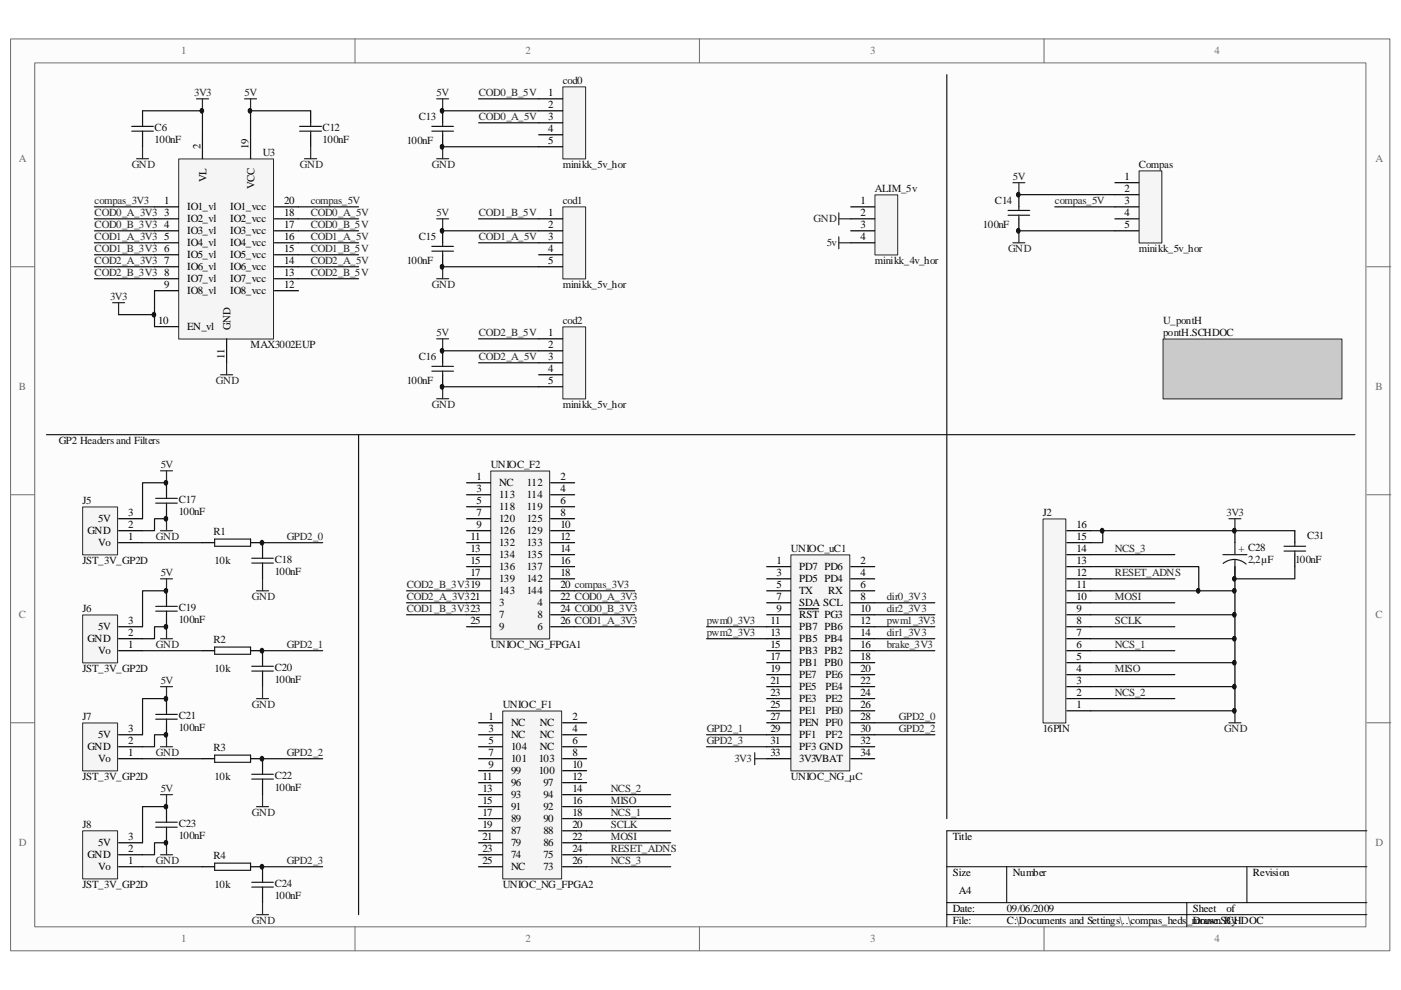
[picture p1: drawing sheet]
<svg xmlns="http://www.w3.org/2000/svg" width="297mm" height="210mm" viewBox="0 0 297 210" stroke-linecap="round" stroke-linejoin="round" font-family="sans-serif">
<defs><g id="words">
<g font-size="2.3" fill="#706f64">
<text x="38.4" y="11.5">1</text>
<text x="111.4" y="11.5">2</text>
<text x="184.5" y="11.5">3</text>
<text x="257.5" y="11.5">4</text>
<text x="4" y="34.4">A</text>
<text x="291.6" y="34.4">A</text>
<text x="4" y="82.7">B</text>
<text x="291.6" y="82.7">B</text>
<text x="4" y="131.1">C</text>
<text x="291.6" y="131.1">C</text>
<text x="4" y="179.4">D</text>
<text x="291.6" y="179.4">D</text>
<text x="38.4" y="199.8">1</text>
<text x="111.4" y="199.8">2</text>
<text x="184.5" y="199.8">3</text>
<text x="257.5" y="199.8">4</text>
</g>
<g font-size="2.3" fill="#0e0e0e">
<text x="119.3" y="17.9">cod0</text>
<text x="32.8" y="27.8">C6</text>
<text x="68.4" y="27.8">C12</text>
<text x="88.8" y="25.5">C13</text>
<text x="32.8" y="30.3">100nF</text>
<text x="55.7" y="33.1">U3</text>
<text x="68.4" y="30.3">100nF</text>
<text x="86.2" y="30.6">100nF</text>
<text x="119.3" y="35.7">minikk_5v_hor</text>
<text x="241.5" y="35.7">Compas</text>
<text x="185.5" y="40.8">ALIM_5v</text>
<text x="119.3" y="43.3">cod1</text>
<text x="210.9" y="43.3">C14</text>
<text x="88.8" y="50.9">C15</text>
<text x="208.4" y="48.4">100nF</text>
<text x="241.5" y="53.5">minikk_5v_hor</text>
<text x="86.2" y="56">100nF</text>
<text x="185.5" y="56">minikk_4v_hor</text>
<text x="119.3" y="61.1">minikk_5v_hor</text>
<text x="119.3" y="68.7">cod2</text>
<text x="246.6" y="68.7">U_pontH</text>
<text x="246.6" y="71.3">pontH.SCHDOC</text>
<text x="53.1" y="73.8">MAX3002EUP</text>
<text x="88.8" y="76.4">C16</text>
<text x="86.2" y="81.4">100nF</text>
<text x="119.3" y="86.6">minikk_5v_hor</text>
<text x="12.4" y="94.2">GP2 Headers and Filters</text>
<text x="104.1" y="99.3">UNIOC_F2</text>
<text x="17.5" y="106.9">J5</text>
<text x="37.9" y="106.6">C17</text>
<text x="37.9" y="109.2">100nF</text>
<text x="45.3" y="113.5">R1</text>
<text x="221.1" y="109.4">J2</text>
<text x="17.5" y="119.6">JST_3V_GP2D</text>
<text x="45.5" y="119.6">10k</text>
<text x="58.2" y="119.4">C18</text>
<text x="167.7" y="117.1">UNIOC_uC1</text>
<text x="262.6" y="117.1">+ C28</text>
<text x="264.6" y="119.4">2,2µF</text>
<text x="274.6" y="119.4">100nF</text>
<text x="277.1" y="114.3">C31</text>
<text x="58.2" y="121.9">100nF</text>
<text x="17.5" y="129.8">J6</text>
<text x="37.9" y="129.5">C19</text>
<text x="37.9" y="132.1">100nF</text>
<text x="45.3" y="136.4">R2</text>
<text x="104.1" y="137.5">UNIOC_NG_FPGA1</text>
<text x="17.5" y="142.5">JST_3V_GP2D</text>
<text x="45.5" y="142.5">10k</text>
<text x="58.2" y="142.3">C20</text>
<text x="58.2" y="144.8">100nF</text>
<text x="17.5" y="152.7">J7</text>
<text x="37.9" y="152.4">C21</text>
<text x="37.9" y="155">100nF</text>
<text x="106.6" y="150.2">UNIOC_F1</text>
<text x="221.1" y="155.2">16PIN</text>
<text x="45.3" y="159.3">R3</text>
<text x="17.5" y="165.4">JST_3V_GP2D</text>
<text x="45.5" y="165.4">10k</text>
<text x="58.2" y="165.2">C22</text>
<text x="58.2" y="167.7">100nF</text>
<text x="167.7" y="165.4">UNIOC_NG_µC</text>
<text x="17.5" y="175.6">J8</text>
<text x="37.9" y="175.3">C23</text>
<text x="37.9" y="177.9">100nF</text>
<text x="45.3" y="182.2">R4</text>
<text x="17.5" y="188.3">JST_3V_GP2D</text>
<text x="45.5" y="188.3">10k</text>
<text x="58.2" y="188">C24</text>
<text x="58.2" y="190.6">100nF</text>
<text x="106.6" y="188.3">UNIOC_NG_FPGA2</text>
</g>
<g font-size="2.3" fill="#262626">
<text x="41.2" y="20.4">3V3</text>
<text x="51.9" y="20.4">5V</text>
<text x="92.6" y="20.4">5V</text>
<text x="101.5" y="20.4">COD0_B_5V</text>
<text x="101.5" y="25.5">COD0_A_5V</text>
<text x="27.9" y="35.7">GND</text>
<text x="63.6" y="35.7">GND</text>
<text x="91.6" y="35.7">GND</text>
<text x="214.8" y="38.2">5V</text>
<text x="20.1" y="43.3">compas_3V3</text>
<text x="20.1" y="45.8">COD0_A_3V3</text>
<text x="65.9" y="43.3">compas_5V</text>
<text x="65.9" y="45.8">COD0_A_5V</text>
<text x="92.6" y="45.8">5V</text>
<text x="101.5" y="45.8">COD1_B_5V</text>
<text x="172.5" y="47.1">GND</text>
<text x="223.6" y="43.3">compas_5V</text>
<text x="20.1" y="48.4">COD0_B_3V3</text>
<text x="20.1" y="50.9">COD1_A_3V3</text>
<text x="20.1" y="53.5">COD1_B_3V3</text>
<text x="65.9" y="48.4">COD0_B_5V</text>
<text x="65.9" y="50.9">COD1_A_5V</text>
<text x="65.9" y="53.5">COD1_B_5V</text>
<text x="101.5" y="50.9">COD1_A_5V</text>
<text x="175.3" y="52.2">5v</text>
<text x="213.7" y="53.5">GND</text>
<text x="20.1" y="56">COD2_A_3V3</text>
<text x="20.1" y="58.6">COD2_B_3V3</text>
<text x="65.9" y="56">COD2_A_5V</text>
<text x="65.9" y="58.6">COD2_B_5V</text>
<text x="23.4" y="63.7">3V3</text>
<text x="91.6" y="61.1">GND</text>
<text x="92.6" y="71.3">5V</text>
<text x="101.5" y="71.3">COD2_B_5V</text>
<text x="101.5" y="76.4">COD2_A_5V</text>
<text x="45.8" y="81.4">GND</text>
<text x="91.6" y="86.6">GND</text>
<text x="34.1" y="99.3">5V</text>
<text x="260.1" y="109.4">3V3</text>
<text x="33" y="114.6">GND</text>
<text x="60.8" y="114.6">GPD2_0</text>
<text x="236.4" y="117.1">NCS_3</text>
<text x="34.1" y="122.2">5V</text>
<text x="86.2" y="124.7">COD2_B_3V319</text>
<text x="236.4" y="122.2">RESET_ADNS</text>
<text x="53.4" y="127.3">GND</text>
<text x="86.2" y="129.8">COD1_B_3V323</text>
<text x="86.2" y="127.3">COD2_A_3V321</text>
<text x="188" y="127.3">dir0_3V3</text>
<text x="188" y="129.8">dir2_3V3</text>
<text x="236.4" y="127.3">MOSI</text>
<text x="33" y="137.5">GND</text>
<text x="60.8" y="137.5">GPD2_1</text>
<text x="149.9" y="132.3">pwm0_3V3</text>
<text x="149.9" y="134.9">pwm2_3V3</text>
<text x="188" y="134.9">dir1_3V3</text>
<text x="188" y="137.5">brake_3V3</text>
<text x="188" y="132.3">pwm1_3V3</text>
<text x="236.4" y="132.3">SCLK</text>
<text x="236.4" y="137.5">NCS_1</text>
<text x="236.4" y="142.5">MISO</text>
<text x="34.1" y="145.1">5V</text>
<text x="236.4" y="147.6">NCS_2</text>
<text x="53.4" y="150.2">GND</text>
<text x="149.9" y="155.2">GPD2_1</text>
<text x="190.6" y="152.7">GPD2_0</text>
<text x="190.6" y="155.2">GPD2_2</text>
<text x="259.5" y="155.2">GND</text>
<text x="33" y="160.3">GND</text>
<text x="60.8" y="160.3">GPD2_2</text>
<text x="149.9" y="157.8">GPD2_3</text>
<text x="155.7" y="161.6">3V3</text>
<text x="34.1" y="168">5V</text>
<text x="129.5" y="168">NCS_2</text>
<text x="53.4" y="173.1">GND</text>
<text x="129.5" y="170.5">MISO</text>
<text x="129.5" y="173.1">NCS_1</text>
<text x="129.5" y="175.6">SCLK</text>
<text x="129.5" y="178.1">MOSI</text>
<text x="33" y="183.2">GND</text>
<text x="60.8" y="183.2">GPD2_3</text>
<text x="129.5" y="180.7">RESET_ADNS</text>
<text x="129.5" y="183.2">NCS_3</text>
<text x="53.4" y="196">GND</text>
</g>
<g font-size="2.3">
<text x="116.2" y="20.4">1</text>
<text x="116.2" y="22.9">2</text>
<text x="116.2" y="25.5">3</text>
<text x="116.2" y="28">4</text>
<text x="42.5" y="31.7" transform="rotate(-90 42.5 31.7)">2</text>
<text x="52.7" y="31.7" transform="rotate(-90 52.7 31.7)">19</text>
<text x="116.2" y="30.6">5</text>
<text x="43.8" y="38.5" transform="rotate(-90 43.8 38.5)">VL</text>
<text x="54" y="40" transform="rotate(-90 54 40)">VCC</text>
<text x="238.4" y="38.2">1</text>
<text x="238.4" y="40.8">2</text>
<text x="34.8" y="43.3">1</text>
<text x="34.8" y="45.8">3</text>
<text x="39.7" y="44.6">IO1_vl</text>
<text x="39.7" y="47.1">IO2_vl</text>
<text x="48.8" y="47.1">IO2_vcc</text>
<text x="48.8" y="44.6">IO1_vcc</text>
<text x="60.3" y="45.8">18</text>
<text x="60.3" y="43.3">20</text>
<text x="116.2" y="45.8">1</text>
<text x="182.5" y="43.3">1</text>
<text x="182.5" y="45.8">2</text>
<text x="238.4" y="43.3">3</text>
<text x="238.4" y="45.8">4</text>
<text x="34.8" y="48.4">4</text>
<text x="34.8" y="50.9">5</text>
<text x="34.8" y="53.5">6</text>
<text x="39.7" y="49.7">IO3_vl</text>
<text x="39.7" y="52.2">IO4_vl</text>
<text x="48.8" y="52.2">IO4_vcc</text>
<text x="48.8" y="49.7">IO3_vcc</text>
<text x="60.3" y="53.5">15</text>
<text x="60.3" y="50.9">16</text>
<text x="60.3" y="48.4">17</text>
<text x="116.2" y="48.4">2</text>
<text x="116.2" y="50.9">3</text>
<text x="116.2" y="53.5">4</text>
<text x="182.5" y="48.4">3</text>
<text x="182.5" y="50.9">4</text>
<text x="238.4" y="48.4">5</text>
<text x="34.8" y="56">7</text>
<text x="34.8" y="58.6">8</text>
<text x="39.7" y="54.7">IO5_vl</text>
<text x="39.7" y="57.3">IO6_vl</text>
<text x="39.7" y="59.9">IO7_vl</text>
<text x="48.8" y="59.9">IO7_vcc</text>
<text x="48.8" y="57.3">IO6_vcc</text>
<text x="48.8" y="54.7">IO5_vcc</text>
<text x="60.3" y="58.6">13</text>
<text x="60.3" y="56">14</text>
<text x="116.2" y="56">5</text>
<text x="34.8" y="61.1">9</text>
<text x="39.7" y="62.4">IO8_vl</text>
<text x="48.8" y="62.4">IO8_vcc</text>
<text x="60.3" y="61.1">12</text>
<text x="33.6" y="68.7">10</text>
<text x="39.7" y="70">EN_vl</text>
<text x="48.9" y="70.1" transform="rotate(-90 48.9 70.1)">GND</text>
<text x="116.2" y="71.3">1</text>
<text x="47.6" y="76.2" transform="rotate(-90 47.6 76.2)">11</text>
<text x="116.2" y="73.8">2</text>
<text x="116.2" y="76.4">3</text>
<text x="116.2" y="78.9">4</text>
<text x="116.2" y="81.4">5</text>
<text x="101" y="101.8">1</text>
<text x="118.8" y="101.8">2</text>
<text x="101" y="104.4">3</text>
<text x="101" y="106.9">5</text>
<text x="105.8" y="103.1">NC</text>
<text x="105.8" y="105.6">113</text>
<text x="111.7" y="103.1">112</text>
<text x="111.7" y="105.6">114</text>
<text x="118.8" y="104.4">4</text>
<text x="118.8" y="106.9">6</text>
<text x="18.5" y="113.3">GND</text>
<text x="20.8" y="110.7">5V</text>
<text x="27.2" y="112">2</text>
<text x="27.2" y="109.4">3</text>
<text x="101" y="109.4">7</text>
<text x="101" y="112">9</text>
<text x="105.8" y="108.2">118</text>
<text x="105.8" y="110.7">120</text>
<text x="105.8" y="113.3">126</text>
<text x="111.7" y="108.2">119</text>
<text x="111.7" y="110.7">125</text>
<text x="111.7" y="113.3">129</text>
<text x="118.8" y="109.4">8</text>
<text x="118.8" y="112">10</text>
<text x="228.3" y="112">16</text>
<text x="20.8" y="115.8">Vo</text>
<text x="27.2" y="114.6">1</text>
<text x="99.7" y="114.6">11</text>
<text x="99.7" y="117.1">13</text>
<text x="99.7" y="119.6">15</text>
<text x="105.8" y="115.8">132</text>
<text x="105.8" y="118.4">134</text>
<text x="111.7" y="115.8">133</text>
<text x="111.7" y="118.4">135</text>
<text x="118.8" y="114.6">12</text>
<text x="118.8" y="117.1">14</text>
<text x="118.8" y="119.6">16</text>
<text x="164.6" y="119.6">1</text>
<text x="182.5" y="119.6">2</text>
<text x="228.3" y="119.6">13</text>
<text x="228.3" y="117.1">14</text>
<text x="228.3" y="114.6">15</text>
<text x="99.7" y="122.2">17</text>
<text x="105.8" y="120.9">136</text>
<text x="105.8" y="123.4">139</text>
<text x="105.8" y="126">143</text>
<text x="111.7" y="120.9">137</text>
<text x="111.7" y="123.4">142</text>
<text x="111.7" y="126">144</text>
<text x="118.8" y="122.2">18</text>
<text x="118.8" y="124.7">20 compas_3V3</text>
<text x="164.6" y="122.2">3</text>
<text x="164.6" y="124.7">5</text>
<text x="169.5" y="120.9">PD7 PD6</text>
<text x="169.5" y="123.4">PD5 PD4</text>
<text x="169.5" y="126">TX</text>
<text x="175.6" y="126">RX</text>
<text x="182.5" y="122.2">4</text>
<text x="182.5" y="124.7">6</text>
<text x="228.3" y="124.7">11</text>
<text x="228.3" y="122.2">12</text>
<text x="105.8" y="128.5">3</text>
<text x="105.8" y="131.1">7</text>
<text x="114" y="128.5">4</text>
<text x="114" y="131.1">8</text>
<text x="118.8" y="127.3">22 COD0_A_3V3</text>
<text x="118.8" y="129.8">24 COD0_B_3V3</text>
<text x="164.6" y="127.3">7</text>
<text x="164.6" y="129.8">9</text>
<text x="169.5" y="128.5">SDA SCL</text>
<text x="169.5" y="131.1">RST PG3</text>
<text x="182.5" y="127.3">8</text>
<text x="182.5" y="129.8">10</text>
<text x="228.3" y="129.8">9</text>
<text x="228.3" y="127.3">10</text>
<text x="18.5" y="136.1">GND</text>
<text x="20.8" y="133.6">5V</text>
<text x="27.2" y="134.9">2</text>
<text x="27.2" y="137.5">1</text>
<text x="27.2" y="132.3">3</text>
<text x="99.7" y="132.3">25</text>
<text x="105.8" y="133.6">9</text>
<text x="114" y="133.6">6</text>
<text x="118.8" y="132.3">26 COD1_A_3V3</text>
<text x="163.4" y="132.3">11</text>
<text x="163.4" y="134.9">13</text>
<text x="163.4" y="137.5">15</text>
<text x="169.5" y="133.6">PB7 PB6</text>
<text x="169.5" y="136.1">PB5 PB4</text>
<text x="182.5" y="132.3">12</text>
<text x="182.5" y="134.9">14</text>
<text x="182.5" y="137.5">16</text>
<text x="228.3" y="137.5">6</text>
<text x="228.3" y="134.9">7</text>
<text x="228.3" y="132.3">8</text>
<text x="20.8" y="138.7">Vo</text>
<text x="163.4" y="140">17</text>
<text x="163.4" y="142.5">19</text>
<text x="169.5" y="138.7">PB3 PB2</text>
<text x="169.5" y="141.3">PB1 PB0</text>
<text x="169.5" y="143.8">PE7</text>
<text x="175" y="143.8">PE6</text>
<text x="182.5" y="140">18</text>
<text x="182.5" y="142.5">20</text>
<text x="228.3" y="142.5">4</text>
<text x="228.3" y="140">5</text>
<text x="163.4" y="145.1">21</text>
<text x="163.4" y="147.6">23</text>
<text x="169.5" y="146.3">PE5</text>
<text x="169.5" y="148.9">PE3</text>
<text x="175" y="146.3">PE4</text>
<text x="175" y="148.9">PE2</text>
<text x="182.5" y="145.1">22</text>
<text x="182.5" y="147.6">24</text>
<text x="228.3" y="147.6">2</text>
<text x="228.3" y="145.1">3</text>
<text x="27.2" y="155.2">3</text>
<text x="103.5" y="152.7">1</text>
<text x="103.5" y="155.2">3</text>
<text x="108.4" y="154">NC</text>
<text x="114.5" y="154">NC</text>
<text x="121.4" y="152.7">2</text>
<text x="121.4" y="155.2">4</text>
<text x="163.4" y="150.2">25</text>
<text x="163.4" y="152.7">27</text>
<text x="163.4" y="155.2">29</text>
<text x="169.5" y="151.4">PE1</text>
<text x="169.5" y="154">PEN PF0</text>
<text x="175" y="151.4">PE0</text>
<text x="182.5" y="150.2">26</text>
<text x="182.5" y="152.7">28</text>
<text x="182.5" y="155.2">30</text>
<text x="228.3" y="150.2">1</text>
<text x="18.5" y="159">GND</text>
<text x="20.8" y="161.6">Vo</text>
<text x="20.8" y="156.5">5V</text>
<text x="27.2" y="157.8">2</text>
<text x="27.2" y="160.3">1</text>
<text x="103.5" y="157.8">5</text>
<text x="103.5" y="160.3">7</text>
<text x="108.4" y="159">104</text>
<text x="108.4" y="161.6">101</text>
<text x="108.4" y="156.5">NC</text>
<text x="114.2" y="161.6">103</text>
<text x="114.5" y="159">NC</text>
<text x="114.5" y="156.5">NC</text>
<text x="121.4" y="157.8">6</text>
<text x="121.4" y="160.3">8</text>
<text x="163.4" y="157.8">31</text>
<text x="163.4" y="160.3">33</text>
<text x="169.5" y="156.5">PF1</text>
<text x="169.5" y="159">PF3 GND</text>
<text x="169.5" y="161.6">3V3VBAT</text>
<text x="175" y="156.5">PF2</text>
<text x="182.5" y="160.3">34</text>
<text x="182.5" y="157.8">32</text>
<text x="102.3" y="165.4">11</text>
<text x="102.3" y="168">13</text>
<text x="103.5" y="162.9">9</text>
<text x="108.4" y="164.2">99</text>
<text x="108.4" y="166.7">96</text>
<text x="114.2" y="164.2">100</text>
<text x="115.2" y="166.7">97</text>
<text x="121.4" y="162.9">10</text>
<text x="121.4" y="165.4">12</text>
<text x="121.4" y="168">14</text>
<text x="102.3" y="170.5">15</text>
<text x="102.3" y="173.1">17</text>
<text x="108.4" y="169.2">93</text>
<text x="108.4" y="171.8">91</text>
<text x="115.2" y="169.2">94</text>
<text x="115.2" y="171.8">92</text>
<text x="121.4" y="170.5">16</text>
<text x="121.4" y="173.1">18</text>
<text x="20.8" y="179.4">5V</text>
<text x="27.2" y="178.1">3</text>
<text x="102.3" y="175.6">19</text>
<text x="102.3" y="178.1">21</text>
<text x="108.4" y="174.3">89</text>
<text x="108.4" y="176.9">87</text>
<text x="108.4" y="179.4">79</text>
<text x="115.2" y="174.3">90</text>
<text x="115.2" y="176.9">88</text>
<text x="115.2" y="179.4">86</text>
<text x="121.4" y="175.6">20</text>
<text x="121.4" y="178.1">22</text>
<text x="202" y="178.1">Title</text>
<text x="18.5" y="181.9">GND</text>
<text x="20.8" y="184.5">Vo</text>
<text x="27.2" y="180.7">2</text>
<text x="27.2" y="183.2">1</text>
<text x="102.3" y="180.7">23</text>
<text x="102.3" y="183.2">25</text>
<text x="108.4" y="181.9">74</text>
<text x="108.4" y="184.5">NC</text>
<text x="115.2" y="181.9">75</text>
<text x="115.2" y="184.5">73</text>
<text x="121.4" y="180.7">24</text>
<text x="121.4" y="183.2">26</text>
<text x="202" y="185.8">Size</text>
<text x="214.8" y="185.8">Number</text>
<text x="265.6" y="185.8">Revision</text>
<text x="203.3" y="189.6">A4</text>
<text x="202" y="193.4">Date:</text>
<text x="202" y="196">File:</text>
<text x="213.5" y="193.4">09/06/2009</text>
<text x="213.5" y="196">C:\Documents and Settings\..\compas_heds_mouse.SCHDOC</text>
<text x="252.9" y="193.4">Sheet</text>
<text x="252.9" y="196">Drawn By:</text>
<text x="260.1" y="193.4">of</text>
</g>
</g></defs>
<path d="M2.3 8.3h292.4v193.3h-292.4z" fill="#fcfcfc"/>
<path d="M2.2 8.3h292.5v193.3h-292.5z" fill="none" stroke="#6e6e6e" stroke-width=".21"/>
<path d="M7.4 13.4h282.2v183.1h-282.2z" fill="#fcfcfc"/>
<g fill="none" stroke="#6e6e6e" stroke-width=".21">
<path d="M7.4 13.3h282.2v183.2h-282.2zM75.3 8.2v5.1M148.3 8.2v5.1M221.4 8.2v5.1M2.2 56.6h5.1M289.8 56.6h5.1M2.2 104.9h5.1M289.8 104.9h5.1M2.2 153.2h5.1M289.8 153.2h5.1M75.3 196.5v5.1M148.3 196.5v5.1"/>
<path d="M221.4 196.5v5.1"/>
</g>
<path d="M289.8 176.1h-89.1v20.4M200.7 183.8h89.1M200.7 191.4h89.1M200.7 193.9h89.1M213.4 183.8v7.6M251.6 191.4v5.1M264.4 183.8v7.6" fill="none" stroke="#000" stroke-width=".21"/>
<path d="M37.9 33.7h20.1v38.2h-20.1z" fill="#f5f5f5"/>
<path d="M37.9 33.7h20.1v38.2h-20.1z" fill="none" stroke="#262626" stroke-width=".21"/>
<g fill="none" stroke="#000" stroke-width=".25">
<path d="M30.2 23.5v2.5M30.2 28.6v2.5M42.9 28.6v5.1M53.1 28.6v5.1M65.9 23.5v2.5M65.9 28.6v2.5M32.8 43.9h5M32.8 46.4h5M32.8 48.9h5M32.8 51.5h5M32.8 54h5M32.8 56.6h5"/>
<path d="M32.8 59.1h5M58.2 43.9h5.1M58.2 46.4h5.1M58.2 48.9h5.1M58.2 51.5h5.1M58.2 54h5.1M58.2 56.6h5.1M58.2 59.1h5.1M32.8 61.6h5M32.8 69.3h5M48 71.8v5.1M58.2 61.6h5.1"/>
</g>
<g fill="none" stroke="#0e0e0e" stroke-width=".25">
<path d="M30.2 23.5h12.7v5.1M65.9 23.5h-12.8v5.1M20 46.4h12.8M20 48.9h12.8M20 51.5h12.8M20 54h12.8M20 56.6h12.8M20 59.1h12.8M20 43.9h12.8M63.3 46.4h12.7M63.3 48.9h12.7M63.3 51.5h12.7"/>
<path d="M63.3 54h12.7M63.3 56.6h12.7M63.3 59.1h12.7M63.3 43.9h12.7M25.1 66.7h7.7M32.8 61.6v7.7"/>
</g>
<path d="M29 33.7h2.5M30.2 31.1v2.6M41.7 21h2.5M42.9 21v2.5M51.9 21h2.5M53.1 21v2.5M64.6 33.7h2.5M65.9 31.1v2.6M23.9 64.2h2.5M25.1 64.2v2.5M46.8 79.5h2.5M48 76.9v2.6" fill="none" stroke="#262626" stroke-width=".25"/>
<path d="M27.9 27.8h4.6M27.9 26.8h4.6M30.2 26v.8M30.2 27.8v.8M63.5 27.8h4.7M63.5 26.8h4.7M65.9 26v.8M65.9 27.8v.8" fill="none" stroke="#1c1c1c" stroke-width=".25"/>
<path d="M17.6 107.5h7.3v10.1h-7.3z" fill="#f5f5f5"/>
<path d="M17.5 107.5h7.4v10.1h-7.4z" fill="none" stroke="#262626" stroke-width=".21"/>
<path d="M25.1 115.1h5.1M25.1 112.5h5.1M25.1 110h5.1" fill="none" stroke="#000" stroke-width=".25"/>
<path d="M17.6 130.4h7.3v10.1h-7.3z" fill="#f5f5f5"/>
<path d="M17.5 130.4h7.4v10.1h-7.4z" fill="none" stroke="#262626" stroke-width=".21"/>
<path d="M25.1 138h5.1M25.1 135.4h5.1M25.1 132.9h5.1" fill="none" stroke="#000" stroke-width=".25"/>
<path d="M17.6 153.3h7.3v10.1h-7.3z" fill="#f5f5f5"/>
<path d="M17.5 153.3h7.4v10.1h-7.4z" fill="none" stroke="#262626" stroke-width=".21"/>
<path d="M25.1 158.3h5.1M25.1 155.8h5.1M25.1 160.9h5.1" fill="none" stroke="#000" stroke-width=".25"/>
<path d="M17.6 176.2h7.3v10.2h-7.3z" fill="#f5f5f5"/>
<path d="M17.5 176.1h7.4v10.3h-7.4z" fill="none" stroke="#262626" stroke-width=".21"/>
<g fill="none" stroke="#000" stroke-width=".25">
<path d="M35.3 102.4v2.5M35.3 107.4v2.6M42.9 115.1h2.6M53.1 115.1h2.6v2.5M35.3 125.3v2.5M35.3 130.3v2.6M42.9 138h2.6M53.1 138h2.6v2.5M55.7 120.1v2.6M35.3 148.1v2.6M35.3 153.2v2.6M55.7 143v2.6"/>
<path d="M25.1 178.7h5.1M35.3 171v2.6M35.3 176.1v2.6M42.9 160.9h2.6M53.1 160.9h2.6v2.5M55.7 165.9v2.6M25.1 183.8h5.1M25.1 181.2h5.1M42.9 183.8h2.6M53.1 183.8h2.6v2.5M55.7 188.8v2.6"/>
</g>
<g fill="none" stroke="#1c1c1c" stroke-width=".25">
<path d="M9.9 92.2h66.1v101.7M33 106.7h4.6M33 105.7h4.6M35.3 104.9v.8M35.3 106.7v.7M45.5 114.3h7.6v1.5h-7.6zM53.4 119.4h4.6M53.4 118.4h4.6M55.7 117.6v.8M55.7 119.4v.7M33 129.6h4.6M33 128.6h4.6"/>
<path d="M35.3 127.8v.8M35.3 129.6v.7M45.5 137.2h7.6v1.5h-7.6zM33 152.5h4.6M33 151.5h4.6M35.3 150.7v.8M35.3 152.5v.7M53.4 142.3h4.6M53.4 141.3h4.6M55.7 140.5v.8M55.7 142.3v.7M33 175.4h4.6"/>
<path d="M33 174.3h4.6M35.3 173.6v.7M35.3 175.4v.7M45.5 160.1h7.6v1.5h-7.6zM53.4 165.2h4.6M53.4 164.2h4.6M55.7 163.4v.8M55.7 165.2v.7M45.5 183h7.6v1.5h-7.6zM53.4 188.1h4.6M53.4 187.1h4.6M55.7 186.3v.8"/>
<path d="M55.7 188.1v.7"/>
</g>
<g fill="none" stroke="#0e0e0e" stroke-width=".25">
<path d="M30.2 115.1h12.7M35.3 102.4h-5.1v7.6M35.3 110h-2.5v2.5h-2.6M55.7 115.1h12.7M30.2 138h12.7M35.3 125.3h-5.1v7.6M35.3 132.9h-2.5v2.5h-2.6M55.7 138h12.7M35.3 148.1h-5.1v7.7M35.3 155.8h-2.5v2.5h-2.6M30.2 160.9h12.7M35.3 171h-5.1v7.7"/>
<path d="M35.3 178.7h-2.5v2.5h-2.6M55.7 160.9h12.7M30.2 183.8h12.7M55.7 183.8h12.7"/>
</g>
<g fill="none" stroke="#262626" stroke-width=".25">
<path d="M34 99.8h2.6M35.3 99.8v2.6M34 112.5h2.6M35.3 110v2.5M34 122.7h2.6M34 135.4h2.6M35.3 122.7v2.6M35.3 132.9v2.5M54.4 125.3h2.5M55.7 122.7v2.6M34 145.6h2.6M34 158.3h2.6"/>
<path d="M35.3 145.6v2.5M35.3 155.8v2.5M54.4 148.1h2.5M55.7 145.6v2.5M34 168.5h2.6M35.3 168.5v2.5M35.3 178.7v2.5M54.4 171h2.5M55.7 168.5v2.5M34 181.2h2.6M54.4 193.9h2.5M55.7 191.4v2.5"/>
</g>
<path d="M119.4 18.5h4.8v15.2h-4.8z" fill="#f5f5f5"/>
<path d="M119.3 18.4h4.9v15.3h-4.9z" fill="none" stroke="#262626" stroke-width=".21"/>
<path d="M93.8 23.5v2.5M93.8 28.6v2.5M114.2 21h5.1M114.2 23.5h5.1M114.2 26h5.1M114.2 28.6h5.1M114.2 31.1h5.1" fill="none" stroke="#000" stroke-width=".25"/>
<path d="M91.6 27.8h4.5M91.6 26.8h4.5M93.8 26v.8M93.8 27.8v.8" fill="none" stroke="#1c1c1c" stroke-width=".25"/>
<path d="M93.8 23.5h20.4M93.8 31.1h20.4M101.5 21h12.7M101.5 26h12.7" fill="none" stroke="#0e0e0e" stroke-width=".25"/>
<path d="M92.6 21h2.5M92.6 33.7h2.5M93.8 21v2.5M93.8 31.1v2.6" fill="none" stroke="#262626" stroke-width=".25"/>
<path d="M119.4 43.9h4.8v15.2h-4.8z" fill="#f5f5f5"/>
<path d="M119.3 43.9h4.9v15.2h-4.9z" fill="none" stroke="#262626" stroke-width=".21"/>
<path d="M93.8 48.9v2.6M93.8 54v2.6M114.2 46.4h5.1M114.2 48.9h5.1M114.2 51.5h5.1M114.2 54h5.1M114.2 56.6h5.1" fill="none" stroke="#000" stroke-width=".25"/>
<path d="M91.6 53.3h4.5M91.6 52.2h4.5M93.8 51.5v.7M93.8 53.3v.7" fill="none" stroke="#1c1c1c" stroke-width=".25"/>
<path d="M93.8 48.9h20.4M93.8 56.6h20.4M101.5 46.4h12.7M101.5 51.5h12.7" fill="none" stroke="#0e0e0e" stroke-width=".25"/>
<path d="M92.6 46.4h2.5M92.6 59.1h2.5M93.8 46.4v2.5M93.8 56.6v2.5" fill="none" stroke="#262626" stroke-width=".25"/>
<path d="M119.4 69.3h4.8v15.3h-4.8z" fill="#f5f5f5"/>
<path d="M119.3 69.3h4.9v15.3h-4.9z" fill="none" stroke="#262626" stroke-width=".21"/>
<path d="M93.8 74.4v2.5M93.8 79.5v2.5M114.2 71.8h5.1M114.2 74.4h5.1M114.2 76.9h5.1M114.2 79.5h5.1M114.2 82h5.1" fill="none" stroke="#000" stroke-width=".25"/>
<path d="M91.6 78.7h4.5M91.6 77.7h4.5M93.8 76.9v.8M93.8 78.7v.8" fill="none" stroke="#1c1c1c" stroke-width=".25"/>
<path d="M93.8 74.4h20.4M101.5 71.8h12.7M101.5 76.9h12.7M93.8 82h20.4" fill="none" stroke="#0e0e0e" stroke-width=".25"/>
<path d="M92.6 71.8h2.5M93.8 71.8v2.6M92.6 84.5h2.5M93.8 82v2.5" fill="none" stroke="#262626" stroke-width=".25"/>
<path d="M221.2 110.1h4.8v43.2h-4.8z" fill="#f5f5f5"/>
<path d="M221.1 110h4.9v43.3h-4.9z" fill="none" stroke="#262626" stroke-width=".21"/>
<g fill="none" stroke="#000" stroke-width=".25">
<path d="M226.2 117.6h5.1M226.2 115.1h5.1M226.2 112.5h5.1M261.8 112.5v2.6M274.5 112.5v2.6M274.5 117.6v2.5M226.2 138h5.1M226.2 135.4h5.1M226.2 132.9h5.1M226.2 130.3h5.1M226.2 127.8h5.1M226.2 125.3h5.1"/>
<path d="M226.2 122.7h5.1M226.2 120.1h5.1M261.8 120.1v2.6M226.2 150.7h5.1M226.2 148.1h5.1M226.2 145.6h5.1M226.2 143h5.1M226.2 140.5h5.1"/>
</g>
<path d="M200.7 15.8v157.8M76 92.2h211.3M259.3 117.6h5.1M261.8 118.6l1.1 .2 1.3 .8M261.8 118.6l-1.1 .2-1.4 .7M261.8 115.1v2.5M261.8 118.6v4.1M272.2 116.8h4.6M272.2 115.8h4.6M274.5 115.1v.7M274.5 116.8v.8" fill="none" stroke="#1c1c1c" stroke-width=".25"/>
<path d="M260.6 110h2.5M261.8 110v2.5M260.6 153.2h2.5M261.8 150.7v2.5" fill="none" stroke="#262626" stroke-width=".25"/>
<g fill="none" stroke="#0e0e0e" stroke-width=".25">
<path d="M231.3 117.6h17.8M231.3 112.5h43.2M233.8 112.5v2.6h-2.5M231.3 125.3h30.5v5M231.3 120.1h22.9v5.2M231.3 122.7h17.8M231.3 127.8h17.8M231.3 132.9h17.8M231.3 138h17.8M231.3 135.4h30.5M231.3 130.3h30.5M261.8 130.3v10.2h-30.5"/>
<path d="M274.5 120.1v2.6h-12.7v2.6M231.3 145.6h30.5v5.1h-30.5M231.3 143h17.8M231.3 148.1h17.8M261.8 140.5v5.1"/>
</g>
<path d="M241.6 36.3h4.7v15.2h-4.7z" fill="#f5f5f5"/>
<path d="M241.5 36.2h4.8v15.3h-4.8z" fill="none" stroke="#262626" stroke-width=".21"/>
<path d="M236.4 38.7h5.1M216 41.3v2.6M216 46.4v2.5M236.4 41.3h5.1M236.4 43.9h5.1M236.4 46.4h5.1M236.4 48.9h5.1" fill="none" stroke="#000" stroke-width=".25"/>
<path d="M213.7 45.6h4.6M213.7 44.6h4.6M216 43.9v.7M216 45.6v.8" fill="none" stroke="#1c1c1c" stroke-width=".25"/>
<path d="M216 41.3h20.4M216 48.9h20.4M223.6 43.9h12.8" fill="none" stroke="#0e0e0e" stroke-width=".25"/>
<path d="M214.8 38.7h2.5M216 38.7v2.6M214.8 51.5h2.5M216 48.9v2.6" fill="none" stroke="#262626" stroke-width=".25"/>
<path d="M104.1 99.9h12.4v35.6h-12.4z" fill="#f5f5f5"/>
<path d="M104.1 99.9h12.4v35.6h-12.4z" fill="none" stroke="#262626" stroke-width=".21"/>
<g fill="none" stroke="#000" stroke-width=".25">
<path d="M98.9 102.4h5.1M98.9 104.9h5.1M98.9 107.4h5.1M98.9 110h5.1M98.9 112.5h5.1M98.9 115.1h5.1M98.9 117.6h5.1M116.8 102.4h5M116.8 104.9h5M116.8 107.4h5M116.8 110h5M116.8 112.5h5"/>
<path d="M116.8 115.1h5M116.8 117.6h5M98.9 120.1h5.1M98.9 122.7h5.1M98.9 125.3h5.1M98.9 127.8h5.1M98.9 130.3h5.1M98.9 132.9h5.1M116.8 120.1h5M116.8 122.7h5M116.8 125.3h5M116.8 127.8h5"/>
<path d="M116.8 130.3h5M116.8 132.9h5"/>
</g>
<path d="M106.6 150.8h12.5v35.6h-12.5z" fill="#f5f5f5"/>
<path d="M106.6 150.7h12.5v35.7h-12.5z" fill="none" stroke="#262626" stroke-width=".21"/>
<g fill="none" stroke="#000" stroke-width=".25">
<path d="M101.5 158.3h5M101.5 153.2h5M101.5 155.8h5M119.3 158.3h5.1M119.3 153.2h5.1M119.3 155.8h5.1M101.5 160.9h5M101.5 163.4h5M101.5 165.9h5M101.5 168.5h5M101.5 171h5M101.5 173.6h5"/>
<path d="M101.5 176.1h5M101.5 178.7h5M119.3 160.9h5.1M119.3 163.4h5.1M119.3 165.9h5.1M119.3 168.5h5.1M119.3 171h5.1M119.3 173.6h5.1M119.3 176.1h5.1M119.3 178.7h5.1M101.5 181.2h5M101.5 183.8h5"/>
<path d="M119.3 181.2h5.1M119.3 183.8h5.1"/>
</g>
<path d="M167.7 117.7h12.5v45.7h-12.5z" fill="#f5f5f5"/>
<path d="M167.7 117.6h12.5v45.8h-12.5z" fill="none" stroke="#262626" stroke-width=".21"/>
<g fill="none" stroke="#000" stroke-width=".25">
<path d="M162.6 120.1h5M162.6 122.7h5M162.6 125.3h5M162.6 127.8h5M162.6 130.3h5M162.6 132.9h5M162.6 135.4h5M162.6 138h5M169.4 129.1h4.1M180.4 120.1h5.1M180.4 122.7h5.1M180.4 125.3h5.1"/>
<path d="M180.4 127.8h5.1M180.4 130.3h5.1M180.4 132.9h5.1M180.4 135.4h5.1M180.4 138h5.1M162.6 140.5h5M162.6 143h5M162.6 145.6h5M162.6 148.1h5M162.6 150.7h5M162.6 153.2h5M162.6 155.8h5"/>
<path d="M162.6 158.3h5M180.4 140.5h5.1M180.4 143h5.1M180.4 145.6h5.1M180.4 148.1h5.1M180.4 150.7h5.1M180.4 153.2h5.1M180.4 155.8h5.1M180.4 158.3h5.1M162.6 160.9h5M180.4 160.9h5.1"/>
</g>
<g fill="none" stroke="#0e0e0e" stroke-width=".25">
<path d="M86.2 130.3h12.7M86.2 127.8h12.7M86.2 125.3h12.7M121.8 132.9h12.8M121.8 130.3h12.8M121.8 127.8h12.8M121.8 125.3h12.8M149.8 132.9h12.8M149.8 135.4h12.8M185.5 132.9h12.7M185.5 135.4h12.7M185.5 130.3h12.7"/>
<path d="M185.5 127.8h12.7M185.5 138h12.7M149.8 158.3h12.8M149.8 155.8h12.8M185.5 155.8h12.7M185.5 153.2h12.7M124.4 171h17.8M124.4 176.1h17.8M124.4 173.6h17.8M124.4 178.7h17.8M124.4 181.2h17.8M124.4 183.8h17.8"/>
</g>
<path d="M246.6 71.9h37.9v12.7h-37.9z" fill="#cacaca"/>
<path d="M246.6 71.9h37.9v12.7h-37.9z" fill="none" stroke="#262626" stroke-width=".21"/>
<path d="M124.4 168.5h17.8" fill="none" stroke="#0e0e0e" stroke-width=".25"/>
<path d="M160 159.6v2.5M160 160.9h2.6" fill="none" stroke="#262626" stroke-width=".25"/>
<path d="M185.5 41.4h4.8v12.7h-4.8z" fill="#f5f5f5"/>
<path d="M185.5 41.3h4.8v12.8h-4.8z" fill="none" stroke="#262626" stroke-width=".21"/>
<path d="M180.4 43.9h5.1M180.4 46.4h5.1M180.4 48.9h5.1M180.4 51.5h5.1" fill="none" stroke="#000" stroke-width=".25"/>
<path d="M177.8 45.1v2.6M177.8 50.2v2.5M177.8 46.4h2.6M177.8 51.5h2.6" fill="none" stroke="#262626" stroke-width=".25"/>
<path d="M32.4 66.3a.45 .45 0 0 1 .6 .4 .45 .45 0 0 1-.6 .5 .6 .6 0 0 1 0-.9z" fill-rule="evenodd" fill="#0e0e0e"/>
<path d="M32.4 66.3a.45 .45 0 0 1 .6 .4 .45 .45 0 0 1-.6 .5 .6 .6 0 0 1 0-.9z" fill="none" stroke="#0e0e0e" stroke-width=".21"/>
<path d="M35 178.2a.45 .45 0 0 1 .6 .5 .45 .45 0 0 1-.6 .4 .6 .6 0 0 1 0-.9z" fill-rule="evenodd" fill="#0e0e0e"/>
<path d="M35 178.2a.45 .45 0 0 1 .6 .5 .45 .45 0 0 1-.6 .4 .6 .6 0 0 1 0-.9z" fill="none" stroke="#0e0e0e" stroke-width=".21"/>
<path d="M35 170.6a.45 .45 0 0 1 .6 .4 .45 .45 0 0 1-.6 .5 .6 .6 0 0 1 0-.9z" fill-rule="evenodd" fill="#0e0e0e"/>
<path d="M35 170.6a.45 .45 0 0 1 .6 .4 .45 .45 0 0 1-.6 .5 .6 .6 0 0 1 0-.9z" fill="none" stroke="#0e0e0e" stroke-width=".21"/>
<path d="M35 155.3a.45 .45 0 0 1 .6 .5 .45 .45 0 0 1-.6 .4 .6 .6 0 0 1 0-.9z" fill-rule="evenodd" fill="#0e0e0e"/>
<path d="M35 155.3a.45 .45 0 0 1 .6 .5 .45 .45 0 0 1-.6 .4 .6 .6 0 0 1 0-.9z" fill="none" stroke="#0e0e0e" stroke-width=".21"/>
<path d="M35 147.7a.47 .47 0 0 1 .6 .4 .47 .47 0 0 1-.6 .5 .64 .64 0 0 1 0-.9z" fill-rule="evenodd" fill="#0e0e0e"/>
<path d="M35 147.7a.47 .47 0 0 1 .6 .4 .47 .47 0 0 1-.6 .5 .64 .64 0 0 1 0-.9z" fill="none" stroke="#0e0e0e" stroke-width=".21"/>
<path d="M35 132.4a.46 .46 0 0 1 .6 .5 .46 .46 0 0 1-.6 .4 .61 .61 0 0 1 0-.9z" fill-rule="evenodd" fill="#0e0e0e"/>
<path d="M35 132.4a.46 .46 0 0 1 .6 .5 .46 .46 0 0 1-.6 .4 .61 .61 0 0 1 0-.9z" fill="none" stroke="#0e0e0e" stroke-width=".21"/>
<path d="M35 124.8a.45 .45 0 0 1 .6 .5 .45 .45 0 0 1-.6 .4 .6 .6 0 0 1 0-.9z" fill-rule="evenodd" fill="#0e0e0e"/>
<path d="M35 124.8a.45 .45 0 0 1 .6 .5 .45 .45 0 0 1-.6 .4 .6 .6 0 0 1 0-.9z" fill="none" stroke="#0e0e0e" stroke-width=".21"/>
<path d="M35 109.5a.46 .46 0 0 1 .6 .5 .46 .46 0 0 1-.6 .4 .61 .61 0 0 1 0-.9z" fill-rule="evenodd" fill="#0e0e0e"/>
<path d="M35 109.5a.46 .46 0 0 1 .6 .5 .46 .46 0 0 1-.6 .4 .61 .61 0 0 1 0-.9z" fill="none" stroke="#0e0e0e" stroke-width=".21"/>
<path d="M35 101.9a.45 .45 0 0 1 .6 .5 .45 .45 0 0 1-.6 .4 .6 .6 0 0 1 0-.9z" fill-rule="evenodd" fill="#0e0e0e"/>
<path d="M35 101.9a.45 .45 0 0 1 .6 .5 .45 .45 0 0 1-.6 .4 .6 .6 0 0 1 0-.9z" fill="none" stroke="#0e0e0e" stroke-width=".21"/>
<path d="M42.6 23.1a.45 .45 0 0 1 .6 .4 .45 .45 0 0 1-.6 .4 .6 .6 0 0 1 0-.8z" fill-rule="evenodd" fill="#0e0e0e"/>
<path d="M42.6 23.1a.45 .45 0 0 1 .6 .4 .45 .45 0 0 1-.6 .4 .6 .6 0 0 1 0-.8z" fill="none" stroke="#0e0e0e" stroke-width=".21"/>
<path d="M52.8 23.1a.45 .45 0 0 1 .6 .4 .45 .45 0 0 1-.6 .4 .6 .6 0 0 1 0-.8z" fill-rule="evenodd" fill="#0e0e0e"/>
<path d="M52.8 23.1a.45 .45 0 0 1 .6 .4 .45 .45 0 0 1-.6 .4 .6 .6 0 0 1 0-.8z" fill="none" stroke="#0e0e0e" stroke-width=".21"/>
<path d="M55.3 183.3a.45 .45 0 0 1 .6 .5 .45 .45 0 0 1-.6 .4 .6 .6 0 0 1 0-.9z" fill-rule="evenodd" fill="#0e0e0e"/>
<path d="M55.3 183.3a.45 .45 0 0 1 .6 .5 .45 .45 0 0 1-.6 .4 .6 .6 0 0 1 0-.9z" fill="none" stroke="#0e0e0e" stroke-width=".21"/>
<path d="M55.3 160.4a.46 .46 0 0 1 .6 .5 .46 .46 0 0 1-.6 .4 .61 .61 0 0 1 0-.9z" fill-rule="evenodd" fill="#0e0e0e"/>
<path d="M55.3 160.4a.46 .46 0 0 1 .6 .5 .46 .46 0 0 1-.6 .4 .61 .61 0 0 1 0-.9z" fill="none" stroke="#0e0e0e" stroke-width=".21"/>
<path d="M55.3 137.5a.46 .46 0 0 1 .6 .5 .46 .46 0 0 1-.6 .4 .61 .61 0 0 1 0-.9z" fill-rule="evenodd" fill="#0e0e0e"/>
<path d="M55.3 137.5a.46 .46 0 0 1 .6 .5 .46 .46 0 0 1-.6 .4 .61 .61 0 0 1 0-.9z" fill="none" stroke="#0e0e0e" stroke-width=".21"/>
<path d="M55.3 114.6a.45 .45 0 0 1 .6 .5 .45 .45 0 0 1-.6 .4 .6 .6 0 0 1 0-.9z" fill-rule="evenodd" fill="#0e0e0e"/>
<path d="M55.3 114.6a.45 .45 0 0 1 .6 .5 .45 .45 0 0 1-.6 .4 .6 .6 0 0 1 0-.9z" fill="none" stroke="#0e0e0e" stroke-width=".21"/>
<path d="M93.5 81.6a.46 .46 0 0 1 .6 .4 .46 .46 0 0 1-.6 .4 .61 .61 0 0 1 0-.8z" fill-rule="evenodd" fill="#0e0e0e"/>
<path d="M93.5 81.6a.46 .46 0 0 1 .6 .4 .46 .46 0 0 1-.6 .4 .61 .61 0 0 1 0-.8z" fill="none" stroke="#0e0e0e" stroke-width=".21"/>
<path d="M93.5 73.9a.45 .45 0 0 1 .6 .5 .45 .45 0 0 1-.6 .4 .6 .6 0 0 1 0-.9z" fill-rule="evenodd" fill="#0e0e0e"/>
<path d="M93.5 73.9a.45 .45 0 0 1 .6 .5 .45 .45 0 0 1-.6 .4 .6 .6 0 0 1 0-.9z" fill="none" stroke="#0e0e0e" stroke-width=".21"/>
<path d="M93.5 56.1a.46 .46 0 0 1 .6 .5 .46 .46 0 0 1-.6 .4 .61 .61 0 0 1 0-.9z" fill-rule="evenodd" fill="#0e0e0e"/>
<path d="M93.5 56.1a.46 .46 0 0 1 .6 .5 .46 .46 0 0 1-.6 .4 .61 .61 0 0 1 0-.9z" fill="none" stroke="#0e0e0e" stroke-width=".21"/>
<path d="M93.5 48.5a.45 .45 0 0 1 .6 .4 .45 .45 0 0 1-.6 .5 .6 .6 0 0 1 0-.9z" fill-rule="evenodd" fill="#0e0e0e"/>
<path d="M93.5 48.5a.45 .45 0 0 1 .6 .4 .45 .45 0 0 1-.6 .5 .6 .6 0 0 1 0-.9z" fill="none" stroke="#0e0e0e" stroke-width=".21"/>
<path d="M93.5 30.7a.46 .46 0 0 1 .6 .4 .46 .46 0 0 1-.6 .5 .61 .61 0 0 1 0-.9z" fill-rule="evenodd" fill="#0e0e0e"/>
<path d="M93.5 30.7a.46 .46 0 0 1 .6 .4 .46 .46 0 0 1-.6 .5 .61 .61 0 0 1 0-.9z" fill="none" stroke="#0e0e0e" stroke-width=".21"/>
<path d="M93.5 23.1a.45 .45 0 0 1 .6 .4 .45 .45 0 0 1-.6 .4 .6 .6 0 0 1 0-.8z" fill-rule="evenodd" fill="#0e0e0e"/>
<path d="M93.5 23.1a.45 .45 0 0 1 .6 .4 .45 .45 0 0 1-.6 .4 .6 .6 0 0 1 0-.8z" fill="none" stroke="#0e0e0e" stroke-width=".21"/>
<path d="M215.7 48.5a.45 .45 0 0 1 .6 .4 .45 .45 0 0 1-.6 .5 .6 .6 0 0 1 0-.9z" fill-rule="evenodd" fill="#0e0e0e"/>
<path d="M215.7 48.5a.45 .45 0 0 1 .6 .4 .45 .45 0 0 1-.6 .5 .6 .6 0 0 1 0-.9z" fill="none" stroke="#0e0e0e" stroke-width=".21"/>
<path d="M215.7 40.8a.45 .45 0 0 1 .6 .5 .45 .45 0 0 1-.6 .4 .6 .6 0 0 1 0-.9z" fill-rule="evenodd" fill="#0e0e0e"/>
<path d="M215.7 40.8a.45 .45 0 0 1 .6 .5 .45 .45 0 0 1-.6 .4 .6 .6 0 0 1 0-.9z" fill="none" stroke="#0e0e0e" stroke-width=".21"/>
<path d="M233.5 112.1a.46 .46 0 0 1 .6 .4 .46 .46 0 0 1-.6 .5 .61 .61 0 0 1 0-.9z" fill-rule="evenodd" fill="#0e0e0e"/>
<path d="M233.5 112.1a.46 .46 0 0 1 .6 .4 .46 .46 0 0 1-.6 .5 .61 .61 0 0 1 0-.9z" fill="none" stroke="#0e0e0e" stroke-width=".21"/>
<path d="M253.8 124.8a.45 .45 0 0 1 .6 .5 .45 .45 0 0 1-.6 .4 .6 .6 0 0 1 0-.9z" fill-rule="evenodd" fill="#0e0e0e"/>
<path d="M253.8 124.8a.45 .45 0 0 1 .6 .5 .45 .45 0 0 1-.6 .4 .6 .6 0 0 1 0-.9z" fill="none" stroke="#0e0e0e" stroke-width=".21"/>
<path d="M261.5 150.3a.45 .45 0 0 1 .6 .4 .45 .45 0 0 1-.6 .4 .6 .6 0 0 1 0-.8z" fill-rule="evenodd" fill="#0e0e0e"/>
<path d="M261.5 150.3a.45 .45 0 0 1 .6 .4 .45 .45 0 0 1-.6 .4 .6 .6 0 0 1 0-.8z" fill="none" stroke="#0e0e0e" stroke-width=".21"/>
<path d="M261.5 145.2a.45 .45 0 0 1 .6 .4 .45 .45 0 0 1-.6 .4 .6 .6 0 0 1 0-.8z" fill-rule="evenodd" fill="#0e0e0e"/>
<path d="M261.5 145.2a.45 .45 0 0 1 .6 .4 .45 .45 0 0 1-.6 .4 .6 .6 0 0 1 0-.8z" fill="none" stroke="#0e0e0e" stroke-width=".21"/>
<path d="M261.5 140.1a.45 .45 0 0 1 .6 .4 .45 .45 0 0 1-.6 .4 .6 .6 0 0 1 0-.8z" fill-rule="evenodd" fill="#0e0e0e"/>
<path d="M261.5 140.1a.45 .45 0 0 1 .6 .4 .45 .45 0 0 1-.6 .4 .6 .6 0 0 1 0-.8z" fill="none" stroke="#0e0e0e" stroke-width=".21"/>
<path d="M261.5 135a.46 .46 0 0 1 .6 .4 .46 .46 0 0 1-.6 .5 .61 .61 0 0 1 0-.9z" fill-rule="evenodd" fill="#0e0e0e"/>
<path d="M261.5 135a.46 .46 0 0 1 .6 .4 .46 .46 0 0 1-.6 .5 .61 .61 0 0 1 0-.9z" fill="none" stroke="#0e0e0e" stroke-width=".21"/>
<path d="M261.5 129.9a.45 .45 0 0 1 .6 .4 .45 .45 0 0 1-.6 .5 .6 .6 0 0 1 0-.9z" fill-rule="evenodd" fill="#0e0e0e"/>
<path d="M261.5 129.9a.45 .45 0 0 1 .6 .4 .45 .45 0 0 1-.6 .5 .6 .6 0 0 1 0-.9z" fill="none" stroke="#0e0e0e" stroke-width=".21"/>
<path d="M261.5 124.8a.45 .45 0 0 1 .6 .5 .45 .45 0 0 1-.6 .4 .6 .6 0 0 1 0-.9z" fill-rule="evenodd" fill="#0e0e0e"/>
<path d="M261.5 124.8a.45 .45 0 0 1 .6 .5 .45 .45 0 0 1-.6 .4 .6 .6 0 0 1 0-.9z" fill="none" stroke="#0e0e0e" stroke-width=".21"/>
<path d="M261.5 122.3a.45 .45 0 0 1 .6 .4 .45 .45 0 0 1-.6 .5 .6 .6 0 0 1 0-.9z" fill-rule="evenodd" fill="#0e0e0e"/>
<path d="M261.5 122.3a.45 .45 0 0 1 .6 .4 .45 .45 0 0 1-.6 .5 .6 .6 0 0 1 0-.9z" fill="none" stroke="#0e0e0e" stroke-width=".21"/>
<path d="M261.5 112.1a.46 .46 0 0 1 .6 .4 .46 .46 0 0 1-.6 .5 .61 .61 0 0 1 0-.9z" fill-rule="evenodd" fill="#0e0e0e"/>
<path d="M261.5 112.1a.46 .46 0 0 1 .6 .4 .46 .46 0 0 1-.6 .5 .61 .61 0 0 1 0-.9z" fill="none" stroke="#0e0e0e" stroke-width=".21"/>
<use href="#words"/>
</svg>
